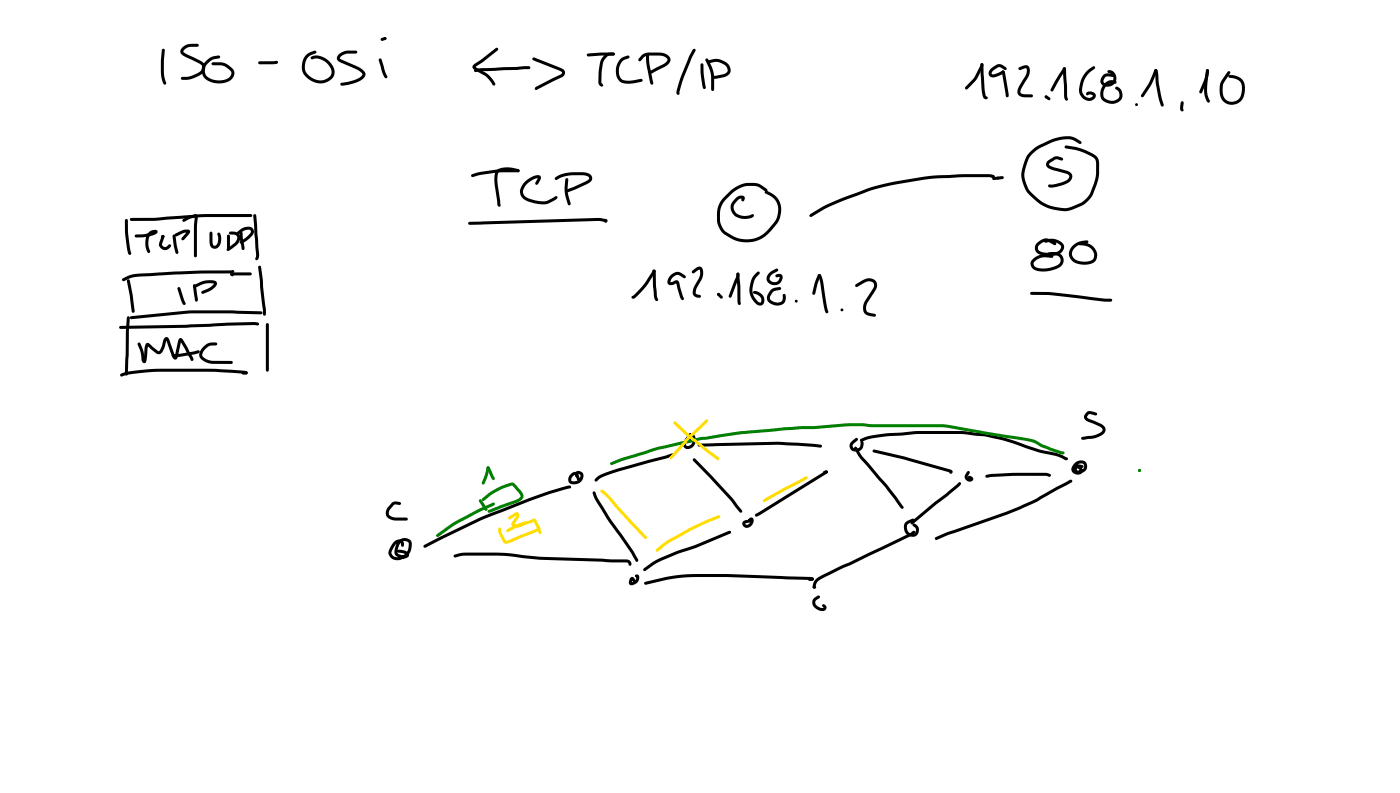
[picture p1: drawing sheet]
<svg xmlns="http://www.w3.org/2000/svg" width="337mm" height="190mm" viewBox="0 0 337 190" stroke-linecap="round" stroke-linejoin="round" font-family="sans-serif">
<g fill="#000">
<path d="M39 11.8h.5l.1 .2-.2 2.4v3.2l.6 2.4-.4 .4a3.4 3.4 0 0 1-.9-2.4v-3.7zM43.8 11.4l.9-.6 .9-.2 1.8-.1 .4 .4-.4 .3-1.4 .1a2.19 2.19 0 0 0-1.9 1v.2l.6 .4 3.3 1.6a1.85 1.85 0 0 1 1.4 1.6 1.85 1.85 0 0 1-1.1 1.9 6.1 6.1 0 0 1-4.7 1.1v-.5a7.2 7.2 0 0 0 4.7-1.7l.2-.2a.94 .94 0 0 0-.6-1.4l-3.6-1.7a1.19 1.19 0 0 1-.9-.9 1.19 1.19 0 0 1 .4-1.3zM49.6 14.6l1.4-1 1.5-.3 .3 .1 .1 .5-1.2 .3a2.78 2.78 0 0 0-2.3 3.7 4.2 4.2 0 0 0 6 .3l.2-.6-.1-.4-1.2-1.1-1.2-.4h-1.9l-.4-.4 .4-.3 2.6 .1a4.9 4.9 0 0 1 2.3 1.6 2.32 2.32 0 0 1-2.2 3.2 4.4 4.4 0 0 1-5.2-1.9 2.86 2.86 0 0 1 .9-3.4zM62.1 14.8l4.4-.2 .4 .4-.3 .3-.7 .1h-3.5l-.3-.1zM73.7 13.1l1.1-.6 .9-.3 .3 .1v.4l-1 .4a3.2 3.2 0 0 0-1.7 3.3 3.2 3.2 0 0 0 2.5 2.7 2.63 2.63 0 0 0 3.9-1.9 3.8 3.8 0 0 0-4.5-3h-.4a.69 .69 0 0 1 .2-.7 .69 .69 0 0 1 .7-.2 4.3 4.3 0 0 1 4.6 4.7 4 4 0 0 1-6.4 .8 3.8 3.8 0 0 1-.2-5.7zM81.4 13.2l.7-.6 1.2-.4h2.2l.4 .3-.4 .4h-2a1.74 1.74 0 0 0-1.8 1.1l5.3 2.6a1.36 1.36 0 0 1 .9 1.3 1.36 1.36 0 0 1-.9 1.3 11.2 11.2 0 0 1-4.8 1.4l-.3-.1v-.5a13.6 13.6 0 0 0 4.6-1.4l.4-.3a.52 .52 0 0 0 .2-.6 .52 .52 0 0 0-.4-.4l-1-.6-3.4-1.5a1.77 1.77 0 0 1-1.3-1l.1-.6zM91.1 14.1l.3-.1 .3 .3 .8 2.8 .6 1.4-.3 .3a4.4 4.4 0 0 1-1.3-2.8l-.5-1.6zM114 16.7l1.4-.3 10.7-.5h1l.4 .4-.4 .3-11.2 .5-1.6 .2-.3-.1zM113.9 15.5l5.3-4 .5 .1 .1 .2-.1 .3-3.7 2.8-1.7 1.3v-.2l.1 .2a9.1 9.1 0 0 1 4.4 3.4l.3 .6-.1 .3-.3 .1-.3-.2a6.5 6.5 0 0 0-3.6-3.2l-.5-.3a.8 .8 0 0 1-.7-.5 .8 .8 0 0 1 .3-.9zM128.1 13.9l.3-.1 6.3 2.5a1.19 1.19 0 0 1 1.1 1.1 1.19 1.19 0 0 1-.9 1.2l-5.8 3-.5-.1 .1-.5 .3-.2 5.6-2.8a.43 .43 0 0 0 .5-.3 .43 .43 0 0 0-.2-.5l-6.7-2.7-.3-.3zM141.1 13l3.3-.4h3.1l.3 .4-.3 .3-6.1 .3-.3-.1zM145.5 13.1l.9-.4h1.3v.5l-1 .1a2.06 2.06 0 0 0-1.8 2.1l-.3 1.9v2.5l.4 .7a.59 .59 0 0 1-.6 .2 .59 .59 0 0 1-.4-.4l-.1-3a6.1 6.1 0 0 1 .9-3.5z"/>
<path d="M149.1 14.2l.9-.6 .9-.3 .3 .1 .1 .5-1 .4a3.1 3.1 0 0 0-.6 4.9l.6 .1a9 9 0 0 0 3.8-.4l.3 .1 .1 .3-.3 .3a8.1 8.1 0 0 1-4.6 .3 3.3 3.3 0 0 1-1.3-4.2zM154.2 13.3l.2-.2a2.98 2.98 0 0 1 2.2-.5h1.2a3.8 3.8 0 0 1 2.7 .6 1.41 1.41 0 0 1 .7 1.4 1.41 1.41 0 0 1-1 1.2l-3.7 1.9h-.4l-.1-.3 .2-.3 3.8-2.1a.72 .72 0 0 0 .5-.7 .72 .72 0 0 0-.7-.7l-1.2-.2h-3.1l-.6 .3-1.1 1-.4-.3zM155.4 13l.3-.1 .3 .3 .2 2.5 .9 4.3-.4 .4-.4-.5-.6-2.8a10.2 10.2 0 0 1-.3-4.1zM166.6 11.9l.3-.2 .2 .1 .1 .4-.9 1.8-1.9 4.5-1 3.1v.8l-.4 .4-.3-.2-.1-.5 .8-2.9 2.2-5.5zM168.5 15.3l.2-.1 .4 .3 .1 2.2 .5 3.3-.4 .4-.4-.4-.4-2.7zM169.7 14.1l.2-.1 .3 .2 .8 1.7a8.2 8.2 0 0 1 .7 4.2v1.4l-.4 .4-.3-.4v-1.4a7.7 7.7 0 0 0-.6-3.9l-.8-1.7zM170.1 14.6l1.3-.4a3.4 3.4 0 0 1 4.2 2.9l-.4 .8-.9 .5-2.5 .5-.4-.1-.1-.2 .4-.4 2.2-.4a1.15 1.15 0 0 0 1.1-1 1.15 1.15 0 0 0-.9-1.2l-1.6-.7-2.1 .3-.3-.1zM235.8 15.3h.5l.1 .2 .3 6.3 .3 1.3 .4 .1a.49 .49 0 0 1-.4 .6 .49 .49 0 0 1-.6-.3l-.5-2.5-.2-3.4zM240.9 17h.4l.3 .7 .9 4.8v.5l-.4 .4-.3-.4-1-5.7zM238.2 16.5l.2-.2a2.14 2.14 0 0 1 2.4-.8l1.1 .7 .1 .3-.1 .2-.4 .1-.9-.6-.5-.1-1.3 .8-.4 .5a.36 .36 0 0 0 .1 .5 .36 .36 0 0 0 .5-.1l1.5-.6a.58 .58 0 0 1 1 .1l-.2 .3a3.7 3.7 0 0 1-3.2 .8 1.23 1.23 0 0 1 .1-1.9zM244.9 16.3l.9-.5a1.12 1.12 0 0 1 1.4 0 1.12 1.12 0 0 1 .4 1.3 4.5 4.5 0 0 1-1.2 2.6l-.9 1.7a.76 .76 0 0 0-.1 .9 .76 .76 0 0 0 .8 .3l1.8 .1 .3 .3-.3 .4h-1.8a1.51 1.51 0 0 1-1.5-.9 1.51 1.51 0 0 1 .2-1.7l1.4-2.2a1.89 1.89 0 0 0 .4-2.2l-1.5 .5-.3-.2zM255.6 16.3l.4-.1 .2 .4 .4 7.5a.7 .7 0 0 1-.8-.7z"/>
<path d="M261.3 17l1.6-1.1 .4 .4-.2 .3a5.8 5.8 0 0 0-3 4.7 1.62 1.62 0 0 0 .7 1.9 1.62 1.62 0 0 0 1.9-.1v-.2l-.5-.2-.8 .2a.51 .51 0 0 1-.2-.6 .51 .51 0 0 1 .6-.3 1.12 1.12 0 0 1 1.4 .4 1.12 1.12 0 0 1-.2 1.4 2.39 2.39 0 0 1-2.6-.1 2.39 2.39 0 0 1-1-2.5 6.7 6.7 0 0 1 1.9-4.2zM265.2 18l.6-.3 .7-.1 1.1 .2 .4 .3-.4 .4-1.2-.2a.98 .98 0 0 0-1 .5 .98 .98 0 0 0 .2 1.2 1.68 1.68 0 0 0 1.6-.2 1.26 1.26 0 0 0 .4-1.4 1.26 1.26 0 0 0-1.1-.8l-.2-.2a.54 .54 0 0 1 .3-.6 .54 .54 0 0 1 .6 .1 2.04 2.04 0 0 1 .6 3.3 2.04 2.04 0 0 1-3.3-.5l.1-.7zM277.6 16.7h.5l.2 .5 .3 2.9 .5 3 .7 2.1-.1 .3h-.5a3.7 3.7 0 0 1-.8-2.3l-.6-3.3-.3-2.9zM290.1 16.7h.4l.1 .3-.4 3.1a6.2 6.2 0 0 0 .7 4.2l-.4 .4a3.7 3.7 0 0 1-1.1-3.5l.5-4.1zM295.1 17.2l.3-.1 .3 .1v.4l-1.3 2a3.9 3.9 0 0 0 .3 4.3 2.32 2.32 0 0 0 3.6-.9 3.4 3.4 0 0 0-.2-3.4l-.7-.5-1.2-.4a.71 .71 0 0 1-.9-.3l.1-.3a3.2 3.2 0 0 1 3.8 4l-.2 1.1a3 3 0 0 1-3.6 1.9 3 3 0 0 1-2.2-3.4 3.6 3.6 0 0 1 .6-2.5zM235.8 15.3a.48 .48 0 0 1 .6 .1 .48 .48 0 0 1-.1 .6l-1.7 3.3-2 2.1h-.5v-.5l2.2-2.4zM255.5 16.3l.3-.1 .3 .1 .1 .2-.2 .6-2.8 4.7-.3 .2-.3-.1v-.4zM251.8 38.7l2-1.2 1.5 .4 .3 .3-.4 .4-1.4-.3-1.3 .8a.4 .4 0 0 0-.3 .3 .4 .4 0 0 0 .3 .4l4.1 1.3a1.51 1.51 0 0 1 1.2 1.4 1.51 1.51 0 0 1-1.1 1.5l-1.4 .5-2.4 .6a.59 .59 0 0 1-.7-.1 .59 .59 0 0 1-.2-.6l1.7-.2 2.7-.9a.79 .79 0 0 0 .7-.7 .79 .79 0 0 0-.7-.8l-2.2-.7a3.4 3.4 0 0 1-2.7-1.2v-.6zM247.5 36.6a11 11 0 0 1 4.5-2.8 7.8 7.8 0 0 1 6.7-.6l1.1 .7 .2 .4-.1 .2-.4 .1-1.1-.7a7.1 7.1 0 0 0-6.1 .6 9.6 9.6 0 0 0-4.8 3.3l-.3 .6a6.9 6.9 0 0 0-.8 4.7l.1 .5a6.9 6.9 0 0 0 3.2 4.3 9.7 9.7 0 0 0 7.4 1.9 7.6 7.6 0 0 0 4.6-2.7l.4-.7a12.6 12.6 0 0 0 1.4-7.6l-.4-.7a14.9 14.9 0 0 0-7.1-2.6v-.5a13.1 13.1 0 0 1 7.5 2.4l.6 1.1a13.3 13.3 0 0 1-1.4 8.2l-.4 .8a8.9 8.9 0 0 1-10.6 2.4 12.4 12.4 0 0 1-5.3-4.7 6.8 6.8 0 0 1-.1-6.4l.5-1.3zM265.6 19.9l.8-.5 .7-.1 1 .1 .3 .4-.3 .3-.8-.1a2.44 2.44 0 0 0-1.7 3.7 2.14 2.14 0 0 0 3.5-.7 1.5 1.5 0 0 0-1-1.6l.1-.5 .4-.1a2.16 2.16 0 0 1 1.2 2.6 2.16 2.16 0 0 1-2.3 1.6 2.5 2.5 0 0 1-3-2.3l.3-1.6zM277.5 16.7l.3-.1 .4 .4-1.2 2.9-2.1 3.3-.3 .2-.2-.1-.1-.5 1.8-2.8zM284 24.4h.5l.1 .3-.2 1.4 .2 .3a.48 .48 0 0 1-.7 .3 .48 .48 0 0 1-.2-.7z"/>
<path d="M290 16.7a.52 .52 0 0 1 .6 .2 .52 .52 0 0 1 0 .6l-.4 1.9-1.2 2.8-.4 .3-.2-.1-.1-.4 1.2-2.8zM30.1 52.7l.3-.1 .3 .3 .1 3.6 .8 4.4-.4 .4-.4-.5-.5-2.6-.3-2.6zM31.3 52.5l5.8-.2 9.3-.7a.66 .66 0 0 1 1.1 .2l-.1 .2-1 .3-9.3 .8h-5.5l-.3-.1zM32.5 56.4l2.5-.2 2.2-.7 .1 .4a1.47 1.47 0 0 0-1.5 1.4l-.1 1.6 .4 1.5-.3 .4a3.5 3.5 0 0 1-.7-3.6 2.04 2.04 0 0 1 2.7-1.8 .78 .78 0 0 1-.8 1.1l-2.2 .5h-2.1l-.2-.1zM38.8 56.7l.4-.3 .3 .4-.5 .5-.2-.1zM38.9 56.5h.5v.6h-.5zM38.9 56.5l.3-.1 .3 .4-.5 2.1a.74 .74 0 0 0 1.2 .2 .65 .65 0 0 1 .8-.3 1.06 1.06 0 0 1-.7 1.1 1.44 1.44 0 0 1-1.6-.3 1.44 1.44 0 0 1-.3-1.6zM42 56.3l2.3-1.1a1.02 1.02 0 0 1 1.4 .5l-.3 .6-1.5 1.5-.2-.2v-.5l1.3-1.5 .2 .3-1.1 .1-1.7 .8-.4-.1zM41.6 56.4l.2-.1 .4 .3 .7 4-.1 .3-.3 .1-.3-.3-.4-1.5-.3-2.5zM44 52.6a8 8 0 0 1 5-1.2h11.3l.4 .4-.4 .3h-7.7a22.3 22.3 0 0 0-7.1 .5l-1.3 .7-.4-.4zM47 51.7l.5 .1 .1 .2-.3 2.3v7.2l-.3 .3-.4-.3v-7.2zM50.5 55.7l.2-.1 .4 .4v2a.7 .7 0 0 0 .5 1l.4-.1 .3-.6a2.73 2.73 0 0 0 0-1.9v-.4l.3-.1a2.4 2.4 0 0 1 .3 2.8 1.34 1.34 0 0 1-1.6 1 1.34 1.34 0 0 1-.9-1.7z"/>
<path d="M54.7 56.4h.5l.1 .3v3l-.4 .4-.3-.4zM55.1 55.7l1-.1a1.65 1.65 0 0 1 1.6 1.1 1.65 1.65 0 0 1-.6 1.9l-2.1 1.7-.4-.1-.2-.2 .2-.3 1.8-1.4a1.25 1.25 0 0 0 .5-1.6l-.5-.3-1.3-.2zM57 55.7l.9-.6a2.2 2.2 0 0 1 2.9-.1l.2 .5v.5a5.2 5.2 0 0 1-3 2.6l-.4-.4 .2-.3a4.6 4.6 0 0 0 2.5-2.1v-.3a.7 .7 0 0 0-1.1-.3l-.7 .3-1.2 .8-.4-.3zM57.7 55.7h.5l.2 1.6a4.9 4.9 0 0 1 .3 2.7l-.3 .1-.3-.4-.5-2.7zM61 51.5l.2-.1 .4 .3 .7 10a.68 .68 0 0 1-.9 .7l-.1-.2 .3-1-.7-9.4zM112.6 53.4l31.2-1 1.4 .2a.53 .53 0 0 1 .8 .2 .53 .53 0 0 1-.4 .7l-.4-.3 .2-.3 .1 .4-1.7-.2-30.9 .9-.3-.1zM113.3 42a31.4 31.4 0 0 1 10.9-1.3l.6 .1 .1 .2-.3 .4a33.5 33.5 0 0 0-10.9 1.1h-.4zM119.4 40.9l.1-.1a6.2 6.2 0 0 1 5.1-.2l.3 .4-.4 .4-1.2-.3a3.5 3.5 0 0 0-3.5 .4l-.2 1.8 .8 6-.1 .3a.66 .66 0 0 1-.7-.2 .66 .66 0 0 1-.1-.7l-.7-5.4 .2-1.6zM126.2 43.6l2-1.3a1.21 1.21 0 0 1 1.8 .3l-.1 .7-.6 .9-.3 .2-.4-.3 .7-1.4 .1 .1a3.9 3.9 0 0 0-3.7 3.5l.6 1a7.6 7.6 0 0 0 4.5 1.1l.8-.2 1.9-1h.4l.1 .3-.1 .2-2 1.2a5.1 5.1 0 0 1-3.5-.1l-1.2-.3a2.59 2.59 0 0 1-2.1-2 2.59 2.59 0 0 1 .9-2.6zM133.5 42.6a10.9 10.9 0 0 1 8.2-.8 1.19 1.19 0 0 1 .7 1.1 1.19 1.19 0 0 1-.8 1l-3.5 1.7-1.6 .6-.4-.4 .4-.4a18.8 18.8 0 0 0 4.9-2.2 .49 .49 0 0 0 .2-.6 .49 .49 0 0 0-.4-.3 13 13 0 0 0-6.1 .3l-1.4 .7-.4-.4zM136 42.9h.5l.1 .2-.1 3 .7 2.9-.4 .3-.3-.2-.7-2.9-.1-1.3zM176.8 47.6a1.47 1.47 0 0 1 2.2-.2l-.2 .9h-.5v-.7l.1 .1-.9 .3-.9 1a1.75 1.75 0 0 0 .6 2.4 3.7 3.7 0 0 0 3.7 0 .48 .48 0 0 1 .2 .5 .48 .48 0 0 1-.4 .4 3.7 3.7 0 0 1-4.9-1.7 2.53 2.53 0 0 1 1-3z"/>
<path d="M174.5 46.9a7.4 7.4 0 0 1 8-2.7l1.9 1.2 .1 .3-.1 .3h-.4l-1.9-1.2a6.4 6.4 0 0 0-6.5 2 6.3 6.3 0 0 0-2.4 6.6l.2 .7a4.3 4.3 0 0 0 2.8 2.6 7 7 0 0 0 8.6-1.7l1.4-1.7a4.4 4.4 0 0 0-2.3-6.9v-.5a3.6 3.6 0 0 1 2.9 1.6 5.2 5.2 0 0 1 0 6.2 9.7 9.7 0 0 1-4.7 4.1 8.1 8.1 0 0 1-9-2.7 6.8 6.8 0 0 1 1.4-8.2zM194.7 51.5a45 45 0 0 1 11.3-5.2 49.6 49.6 0 0 1 13.5-3.4 89.7 89.7 0 0 1 19.2-.9l.4 .4-.1 .3-.3 .1-.3-.2 .1 .1a93.4 93.4 0 0 0-24.5 1.9l-5.2 1.4a86.4 86.4 0 0 0-10.7 4.3l-3 1.8-.4-.1-.1-.2zM238.4 42.2l.3-.2 .3 .2v.4l-.3 .2-.2-.1zM249.2 58.4a2.64 2.64 0 0 1 3.4-.8l1.2 .6 .1 .4-.1 .2-.4 .1-1.1-.7a2.01 2.01 0 0 0-2.8 1.6l.2 .3a4.8 4.8 0 0 0 5.1-.1l.1-.2a.7 .7 0 0 0-.2-1.1 3.3 3.3 0 0 0-3.2-.4l-.4-.1-.1-.2a2.4 2.4 0 0 1 2.5-.6l1 .3a1.78 1.78 0 0 1 1.3 1.9 1.78 1.78 0 0 1-1.6 1.6 5.8 5.8 0 0 1-5-.6 1.67 1.67 0 0 1 0-2.2zM257.9 59a4.6 4.6 0 0 1 3.3-1.3l.3 .1 .1 .5-1.4 .3a2.56 2.56 0 0 0-2.5 2.7 2.5 2.5 0 0 0 2.9 1.6l.6-.1a1.69 1.69 0 0 0 1.8-1.1 1.69 1.69 0 0 0-.7-2l-.4-.2a4.9 4.9 0 0 0-2.6-.7v-.5a4.1 4.1 0 0 1 3.4 .9 2.44 2.44 0 0 1 .9 2.9 2.44 2.44 0 0 1-2.7 1.5 3.4 3.4 0 0 1-3.8-2v-1.3zM28.7 78.4l16.1-.4 16.3-.6 .9 .1 .3 .3-.4 .4-.8-.1-6.6 .1-9.7 .5-15.8 .3-.3-.1zM29.4 67l.1-.1a8.6 8.6 0 0 1 4.9-1.2l13.7-.7 7.9-.1 .3 .3-.2 .4-.6 .1h-7.4l-13.6 .7a8.1 8.1 0 0 0-4.7 1.1h-.4zM30.6 67.2l.3-.1 .3 .3 .7 3.4 .5 4-.4 .4-.3-.4-.5-3.9-.7-3.4zM30.6 76.1h.5l.1 .2-.5 13.6-.3 .3-.4-.3 .3-10.4zM31.3 76.1l14.6-1.5h9.3l7.6 .2 .3 .4-.3 .3-7.6-.2h-9.8l-13.8 1.4-.3-.1zM42.7 69.1l.3-.2 .3 .3 1.1 3.2a.59 .59 0 0 1-.1 .9 1.44 1.44 0 0 1-.8-1.2l-.8-2.7zM46.4 68.6l1.7-.8a3.9 3.9 0 0 1 4 0v.6a3.1 3.1 0 0 1-1.8 1.6l-1.5 .6-.3-.1-.1-.3 .2-.3 2-.9 .9-.8a5 5 0 0 0-3.1 .3l-1.7 .7-.2-.1z"/>
<path d="M46.5 68.4l.2-.2 .4 .4 .5 3.5-.4 .4-.4-.4-.4-3.4zM55.5 65.6l.8-.2h3.9l.3 .4-.3 .4h-4.5l-.3-.3zM55.5 65.6l.2-.1 .4 .3v.5l-.2 .1-.4-.2zM62.1 63.9l.3-.1 .4 .3 .4 3.1 .7 7.4v.9l-.3 .4-.4-.4-1.2-11.3zM64 77.7l.3-.1 .3 .4v10.9l-.3 .4-.4-.4zM156.9 64.9l.3-.1 .3 .1v.4a19.5 19.5 0 0 1-5.1 6.4h-.5l-.1-.3 .5-.5a21.3 21.3 0 0 0 4.6-6zM157 64.9l.2-.1 .4 .3 .1 3.6 .3 2.8a.56 .56 0 0 1-.1 .9 1.2 1.2 0 0 1-.7-1.4l-.2-2.3zM161.1 66.2a1.98 1.98 0 0 1 2.8-.6l.8 .6 .2 .3-.1 .3h-.5l-.8-.5a1.73 1.73 0 0 0-2.3 1.5l1.5-.5a.86 .86 0 0 1 .6 .9l1.1 3.6-.3 .3-.3-.1-.3-.7-1-3.3h.2l-.5 .3a1.04 1.04 0 0 1-1.5 0 1.04 1.04 0 0 1 0-1.5zM166.4 65l.8-.6a1.03 1.03 0 0 1 1.3-.3 1.03 1.03 0 0 1 .5 1.2v.5a5 5 0 0 1-1 2.5l-.6 1.1-.2 1 .3 .3 .9 .2a.62 .62 0 0 1-.3 .7 .62 .62 0 0 1-.8-.2l-.6-.4-.2-.6a6.1 6.1 0 0 1 1.5-3.6l.3-1-.1-1-1.6 .9-.3-.4zM177.1 65.6l.3-.1a1.2 1.2 0 0 1 0 1.7l-1.5 4.1-.4 .2-.2-.1-.1-.4 1.7-4.4zM177.1 65.6h.5l.2 .2 .3 7.1-.4 .4-.3-.3-.1-.6zM182 65.3h.6v.5a5.1 5.1 0 0 0-1.7 4.3 2.7 2.7 0 0 0 1.9 2.6l.2-.2a1.72 1.72 0 0 0-1.9-2 .52 .52 0 0 1 .2-.6 .52 .52 0 0 1 .7 .1 1.98 1.98 0 0 1 1.6 1.3 1.98 1.98 0 0 1-.4 2 1.87 1.87 0 0 1-2.2-1.2 5.2 5.2 0 0 1 .3-6.1z"/>
<path d="M184.9 65.6l1.7-1.1 .4 .1v.5l-1.1 .6a1.19 1.19 0 0 0-.8 1.6 1.28 1.28 0 0 0 1.5 .5 1.28 1.28 0 0 0 .8-1.2l-.9-.1a.66 .66 0 0 1 .2-.7 .66 .66 0 0 1 .8 0 1.08 1.08 0 0 1 .3 1.9 1.89 1.89 0 0 1-2.2 .7 1.89 1.89 0 0 1-1.3-1.8zM185.3 69.7l.9-.6 1.2-.2 .3 .2v.4l-1.2 .3a1.88 1.88 0 0 0-1.4 1.5 .78 .78 0 0 0 .5 1 1.61 1.61 0 0 0 2.5-.3v-1.1l.4-.3a1.51 1.51 0 0 1 .2 1.9 2.55 2.55 0 0 1-4.3-.8l.1-.8zM196.7 66l.3-.1 .3 .3-.8 2.1-.5 2.3-.4 .2-.2-.1-.1-.3 .6-2.5zM196.7 66a.72 .72 0 0 1 .9 .8l1.2 6.9 .3 1.1-.1 .4-.2 .1-.4-.2-.3-1.2-1-6.2-.5-1.5zM205.7 68.3l1.6-1a2.14 2.14 0 0 1 3.5 .9l-.2 1.3-2.1 3.2a1.58 1.58 0 0 0 .1 2.3l1.7 .4 .3 .3-.1 .3a1.81 1.81 0 0 1-1.8-.2 1.96 1.96 0 0 1-1-2.9l2.3-3.8a1.09 1.09 0 0 0-.2-1.3 1.09 1.09 0 0 0-1.3-.2l-2.6 1.4-.4-.4zM248.2 62.3l.8-.6a4.1 4.1 0 0 1 2.5-.6l1.4 .1 .3 .4-.3 .4-1.5-.2a2.5 2.5 0 0 0-2.9 1.6 1.41 1.41 0 0 0 1.6 1.1 5.1 5.1 0 0 0 4.8-1.5 1.3 1.3 0 0 0-1.5-1.7l-1.3 .1-.3-.1v-.5a3.6 3.6 0 0 1 3.2 .3 2.03 2.03 0 0 1 .6 2.1 2.03 2.03 0 0 1-1.6 1.4 6 6 0 0 1-5.8-.1 1.48 1.48 0 0 1 0-2.2zM28.9 89.9l.2-.1a29.2 29.2 0 0 1 9.7-1.2 152.6 152.6 0 0 1 20.3 .5l.4 .5-.3 .3-.4-.1a163 163 0 0 0-25.3-.2l-2.7 .4-1.6 .5-.2-.1zM33.2 82.4l.2-.1 .4 .2 .7 1.9 .2 2.1 .3 .4a.53 .53 0 0 1-.6 .2 .53 .53 0 0 1-.4-.5l-.2-2-.7-1.9zM35.2 82.5a.82 .82 0 0 1 1 .3l2 1.6 .6-1 .4-1.4a.8 .8 0 0 1 .7-1 .8 .8 0 0 1 .9 .8l1.4 3.9h-.2l.8-3.7a.63 .63 0 0 1 .4-.7 .63 .63 0 0 1 .8 .4l2.3 4 .2 .6-.1 .3a.69 .69 0 0 1-.8-.7l-2.3-4 .3-.1-.9 4a.69 .69 0 0 1-.7 .6 .69 .69 0 0 1-.6-.8l-1.5-3.9h.2l-1 2.8-.5 .5-.7 .1a4 4 0 0 1-2.2-1.7l-.3-.3 .3-.1-.3 1.5a3.7 3.7 0 0 1-.5 2.6h-.5l-.1-.2 .2-.4 .3-3.2zM41.3 85.2l2.4-.3 3.9-.8 .3 .1 .1 .3-.2 .3-.9 .3-4.1 .7h-1.2l-.3-.1zM48.9 83.3l.8-.7 .8-.3h1.4l.3 .3-.3 .4h-1a2.63 2.63 0 0 0-2.2 2.6l.9 .7 1.1 .3 4.9 .1 .4 .4-.4 .3h-4.6a3 3 0 0 1-3.1-2.1l.2-.9zM58.2 89.4l1-.2 .3 .4-.3 .3-.8 .1-.2-.1z"/>
<path d="M58.9 89.4l.3-.2 .2 .1 .1 .5-.3 .1-.3-.1zM261.3 99l.7-.3 1.7 .5v.5l-.3 .1-1.6-.3-.5 .7 .8 .6a7.8 7.8 0 0 1 3.1 1.3 1.34 1.34 0 0 1-.2 2.4 9.5 9.5 0 0 1-5 1.1v-.6l1.2-.2a4.6 4.6 0 0 0 3.8-1.3v-.5l-.3-.3a6.5 6.5 0 0 0-2.8-1.3 1.31 1.31 0 0 1-1.3-1 1.31 1.31 0 0 1 .7-1.4zM137.3 113.8a1.01 1.01 0 0 1 1-.4 1.01 1.01 0 0 1 .8 .8l.3 .9-.3 .4-.4-.3-.5-1.1a1.33 1.33 0 0 0-.9 1.2v.1a1.41 1.41 0 0 0 1.6 0 1.41 1.41 0 0 0 .6-1.3l-.5-.3-.2 .8a.58 .58 0 0 1-.6-.4 .58 .58 0 0 1 .1-.7 1.15 1.15 0 0 1 1.6-.1 1.15 1.15 0 0 1 .2 1.6 2.13 2.13 0 0 1-3.4 .8l-.1-1zM143 115.1l.6-.6a16.8 16.8 0 0 1 5.6-2.2l12-3.3a.48 .48 0 0 1 .6 0 .48 .48 0 0 1 .2 .5l-3.7 1.1a103.7 103.7 0 0 0-13.6 4.1l-1.4 1-.4-.4zM142.5 118.1h.5l.6 1.3a64.7 64.7 0 0 0 5.9 9l2.8 4 1.1 1.9-.1 .6h-.5l-1.1-2.1-2.8-4a62.8 62.8 0 0 1-6-9.1l-.5-1.3zM165.6 104.1l.3-.1 .4 .4-1.2 1.8a.59 .59 0 0 0-.1 .9 .59 .59 0 0 0 .9-.2 1.59 1.59 0 0 0 .5-1.9l.2 .1-.4 1a.54 .54 0 0 1-.6-.2 .54 .54 0 0 1 .1-.7 .79 .79 0 0 1 .9-.8 .79 .79 0 0 1 .6 1.1 1.83 1.83 0 0 1-.7 1.9 1.83 1.83 0 0 1-2.1 .1l-.2-.6 .1-.6zM166.6 110.2h.5l9 9.4 2.3 3-.1 .5-.2 .1-.3-.2-2.3-2.9-8.9-9.4zM167.8 106.7l19.1-.6 8.9 .5 1.5 .2 .3 .4-.4 .3-10.3-.7-18.9 .5-.2-.1zM197.9 113.3a.66 .66 0 0 1 1.1 .1l-.1 .2-.7 .2-.3-.1zM205.4 107.4l.3-.1 .3 .2 1.4 2.2 5.9 6.9 3.9 5.1-.1 .4-.2 .2a4.7 4.7 0 0 1-1.8-2.2l-2.3-3.1-6-6.8-1.4-2.4zM204.7 106.1l1-.8h.5l-.1 .5-.9 .8-.3 .5a.62 .62 0 0 0 .6 .6l1.1-.2 .3-1.5a.59 .59 0 0 1 .7 .2 .59 .59 0 0 1 0 .7 1.73 1.73 0 0 1-1.5 1.6 1.73 1.73 0 0 1-1.8-1.1v-.7zM206.8 105.6a11.6 11.6 0 0 1 5.4-1.4l4.4-.3a58.8 58.8 0 0 1 11.6-.4l3.8 .1a47.4 47.4 0 0 1 14.8 3.4l3.5 1.1a15.1 15.1 0 0 1 5.8 1.6l.5 .3 .1 .2a.74 .74 0 0 1-1.2 0l-1.8-.7-4-.8-3.1-1.1a46.7 46.7 0 0 0-15.7-3.3 94.8 94.8 0 0 0-13.9 .3 38.6 38.6 0 0 0-8.8 1.1l-1.1 .4-.3-.1z"/>
<path d="M209.9 108.1l.3-.1a221 221 0 0 1 18.3 4.8 .49 .49 0 0 1 .5 .6 .49 .49 0 0 1-.7 .3v-.5v.3a219.8 219.8 0 0 0-18.3-4.8l-.3-.4zM232.5 113.3l.3-.2 .3 .4-.4 .9a.48 .48 0 0 0 .6 .6v.2a.58 .58 0 0 1-.5-.8l.3-.1a.76 .76 0 0 1 .7 1.1 .76 .76 0 0 1-1.3 .1l-.4-.4-.2-.5zM236.9 114.2l1.4-.3 6.3-.3h6.9l1.1 .3 .1 .3a.78 .78 0 0 1-1.2 .1h-8l-6.3 .5-.2-.1zM258.3 111.2a1.65 1.65 0 0 1 1.8-.6 1.65 1.65 0 0 1 1.2 1.4 1.9 1.9 0 0 1-3.1 1.2 1.25 1.25 0 0 1 1.3-1.6l.9 .2v.5h-1.3l-.2 .5a.31 .31 0 0 0 .1 .3 .31 .31 0 0 0 .4-.1 1.13 1.13 0 0 0 1.2-.9 .78 .78 0 0 0-.4-.8 .78 .78 0 0 0-.9 .1 1.91 1.91 0 0 0-1 1.4l.4 .4h.8a.49 .49 0 0 0-.5-.7 .43 .43 0 0 1 .2-.7 .43 .43 0 0 1 .6 .3 1.09 1.09 0 0 1 .3 1.6 1.09 1.09 0 0 1-1.6 .2 1.34 1.34 0 0 1-1-1.1 1.34 1.34 0 0 1 .6-1.3zM94.1 120.9l1-.4 1 .1 .3 .4-.3 .3-1.3-.1-1.1 1.2a1.09 1.09 0 0 0-.2 1.3 1.09 1.09 0 0 0 1.1 .6h3.1l.4 .4-.4 .4h-2.7a1.99 1.99 0 0 1-2.3-1.8l.3-1.2zM94.8 130.1a1.31 1.31 0 0 1 1.3-.5 1.31 1.31 0 0 1 1 1l-.1 .7-.2 .1-.3-.1-.1-.8a.78 .78 0 0 0-1.3 .4l-1 1.9a1.62 1.62 0 0 0 2.7 .6 2.61 2.61 0 0 0 1.3-3.2 1.4 1.4 0 0 0-2.1 .7l-.4 1.1v.9l1.2 .5 .8-.1-.4-.3-.8-.2a.75 .75 0 0 1-.9-.4l.3-.4 1.3 .2a1.05 1.05 0 0 1 1 .5 1.05 1.05 0 0 1-.1 1.2l-.8 .3-1-.2-.9-.4-.4-.6a4.4 4.4 0 0 1 .8-3 1.87 1.87 0 0 1 2.5-.5 1.87 1.87 0 0 1 .6 2.5 3.2 3.2 0 0 1-4.9 1.9l-.5-.7v-.7l.6-1.3zM101.8 131.1l4.1-2.2 10.8-5.1 15.3-5.8 4.4-1.3 .6-.1 .3 .4-.3 .3-4.8 1.3-4.9 1.8-11 4.3-14 6.9-.4-.1zM109.1 133.4a8.1 8.1 0 0 1 4.1-.7 56 56 0 0 1 12.5 .6l4.2 .5 20.8 .6a1.15 1.15 0 0 1 1.1 1.2l-.1 .2a.53 .53 0 0 1-.7-.5l-.3-.2-20.9-.6-4.2-.4a71.4 71.4 0 0 0-14.3-.6l-1.9 .4-.3-.1zM151.6 138.7l.2-.1a.78 .78 0 0 1 .8 1.1l-.2 .1-.6-.5h.3l-.2 .7-.1-.1a1.26 1.26 0 0 0 1.1-.8v-.5l.2 .1-.4-.1a.5 .5 0 0 1 .5-.6 .5 .5 0 0 1 .5 .6 1.75 1.75 0 0 1-2.4 1.8l-.1-.8zM154.7 136.6a29 29 0 0 1 10.2-4.9l2.1-.7 8.1-3.4h.6l.1 .3-.3 .3-8.2 3.4a38.4 38.4 0 0 0-12.3 5.6l-.4-.3zM154.9 139.9l5.2-1.3a48.9 48.9 0 0 1 12.1-.7l22.9 .7a.43 .43 0 0 1 .5 .4 .43 .43 0 0 1-.3 .5l-.3-.2-7.2-.2a202.6 202.6 0 0 0-25.1-.2l-7.4 1.6-.4-.1zM178.7 125.2l.6-.2 1.2-.1v.5l-1.3 .4v.1a.9 .9 0 0 0 1.2-1l.3 .1-.3 .2h-.5a.69 .69 0 0 1 .9-.9 .69 .69 0 0 1 .3 1.2 1.4 1.4 0 0 1-1.1 1.2 1.4 1.4 0 0 1-1.5-.7z"/>
<path d="M181.5 123.6l16.9-10.5h.5l.1 .3-.3 .4-16 9.9-.9 .4-.2-.1zM194.3 138.9l1-.1 .3 .3a.82 .82 0 0 1-1.4 .1zM219 125.4l5.7-4.8 2.8-2.1 2.9-2.5 .3-.2 .2 .1 .1 .5-.5 .5-11 9h-.5zM217.6 125.5l1.7-.9 .4 .1 .1 .4-1.2 .6a1.37 1.37 0 0 0-.1 2.2l.1 .1a1.18 1.18 0 0 0 1.3 .1l.3-.7a1.05 1.05 0 0 0-.8-1.1l-.1-.2a.68 .68 0 0 1 1.2 .1 1.66 1.66 0 0 1-.1 2.4 1.66 1.66 0 0 1-2.4-.2 2.36 2.36 0 0 1-.4-2.9zM224.8 129.2l2.8-1.3 14.4-5 2.7-1.1 4.2-1.9 8.3-4.6h.5v.5l-7.4 4.1a42.4 42.4 0 0 1-7.8 3.5l-14.6 5.1-2.7 1.2-.4-.1zM196.2 139.1l1.2-.8 4-2 17.3-8.2a1.16 1.16 0 0 1 1.2-.5 1.1 1.1 0 0 1-.8 1.2l-19.7 9.3a5.9 5.9 0 0 0-3 1.9l-.4 1.3a.48 .48 0 0 1-.6-.1 .48 .48 0 0 1 0-.6l.3-.8zM195.5 140.8h.6v.5l-.5 .1-.2-.3zM195.6 143.7l1-.6h.4l.2 .3-.2 .3-.7 .4a1.04 1.04 0 0 0-.2 1.1 1.04 1.04 0 0 0 .8 .7l1 .1-.3-.5a.57 .57 0 0 1 .6-.3 .57 .57 0 0 1 .4 .5 1 1 0 0 1-.4 1 1 1 0 0 1-1.1 0 1.92 1.92 0 0 1-1.6-2.9z"/>
<circle cx="241.1" cy="17.3" r=".37"/>
<circle cx="255.9" cy="16.5" r=".36"/>
<circle cx="277.9" cy="17" r=".37"/>
<circle cx="290.3" cy="17" r=".36"/>
<circle cx="124.5" cy="41" r=".36"/>
<circle cx="238.6" cy="42.4" r=".37"/>
<circle cx="55.7" cy="65.9" r=".36"/>
<circle cx="157.2" cy="65.1" r=".36"/>
<circle cx="197" cy="66.2" r=".36"/>
<circle cx="198.7" cy="113.4" r=".36"/>
<circle cx="195.3" cy="139.1" r=".37"/>
</g>
<g fill="#000">
<path d="M91.6 9.3l1-.4 .3 .3-.2 .4-.8 .2-.3-.1z" fill-rule="evenodd"/>
<path d="M251.2 23h.5l.7 .4 .1 .3-.1 .3h-.4l-.7-.4-.2-.3z" fill-rule="evenodd"/>
<path d="M238.8 42.5l1.1-.1 .4 .4-.4 .3-1 .2z" fill-rule="evenodd"/>
<path d="M239.6 42.5l1.4-.2 .3 .4-.3 .3-1.1 .1-.2-.1z" fill-rule="evenodd"/>
<path d="M172.5 70.5h.5l.7 .7v.5h-.5l-.7-.7z" fill-rule="evenodd"/>
<circle cx="92.6" cy="9.2" r=".36"/>
<circle cx="251.5" cy="23.3" r=".36"/>
<circle cx="273.2" cy="25.1" r=".36"/>
<circle cx="238.9" cy="42.9" r=".36"/>
<circle cx="172.7" cy="70.7" r=".36"/>
<circle cx="191.4" cy="72.3" r=".36"/>
<circle cx="202.4" cy="74.4" r=".36"/>
</g>
<g fill="#008000">
<path d="M115.2 120l.3-.1 .3 .2 1.3 2v.5a.58 .58 0 0 1-.8-.3l-1.1-1.8z"/>
<path d="M115.9 119.7l1.5-1.2a12.7 12.7 0 0 1 6-2.5l1.8 1.9a1.47 1.47 0 0 1 .7 1.5 1.47 1.47 0 0 1-1.2 1.1l-6.6 2.5a.5 .5 0 0 1-.6 .1 .5 .5 0 0 1-.2-.5l6.7-2.5 .9-.5a.45 .45 0 0 0 .1-.8l-1.9-2.2-2 .7-1.4 .7-1.5 .9-1.8 1.4h-.5z"/>
<path d="M117.1 112.1l.5 .1v.5l-.4 1.8-.7 1.7-.3 .2-.3-.1-.1-.3z"/>
<path d="M117.1 112.2l.2-.1a2.72 2.72 0 0 1 1.2 2 1.07 1.07 0 0 1 .4 1.2l-.3 .1-.3-.2-1.2-2.5z"/>
<path d="M105 128.4l3.6-2.7 1.6-.9 5.6-2.9 2.6-1.1h.5l.1 .3-.2 .3-3.2 1.4-5.8 3.1-4.4 3.1-.5-.1-.1-.2z"/>
<path d="M146.7 111.2l2.4-1 8.6-2.8 10.6-2.4 2.3-.2a96.4 96.4 0 0 1 13.5-1.7l8.2-.7h3.2l8.8-.7h3.2l2 .2h17.4l21.2 3.6 2.8 1.4 4.7 1.5 .3 .4-.3 .4-.7-.1-4.6-1.7-1.8-1-.9-.3-20.7-3.4-17.4-.1-2-.2h-3.2l-8.7 .7h-3.2l-8.2 .7a95.4 95.4 0 0 0-13.5 1.7l-2.2 .2-10.6 2.5-8.3 2.5-2.5 1-.3-.1z"/>
<circle cx="117.3" cy="112.4" r=".36"/>
</g>
<circle cx="273.9" cy="113" r=".36" fill="#008000"/>
<g fill="#fd0">
<path d="M119.9 126.8h.5l.2 1.3 1.1 1.9 6.7-2.7 1-.6h.5a.52 .52 0 0 1-.3 .7l-.9 .5-5.7 2.4a1.87 1.87 0 0 1-1.6 .3l-.6-.5-.8-1.7-.2-.8z"/>
<path d="M121.8 127.2l2.4-1.2 4-1.4a.68 .68 0 0 1 .9 .6l1.1 2.7-.1 .3-.3 .1-.3-.2-1.3-2.9 .3 .1-4 1.3-2.3 1.2h-.5l-.1-.3z"/>
<path d="M122.3 124.2l1.5-1a.81 .81 0 0 1 1 .3 .81 .81 0 0 1-.2 1.1l-1 1.4v-.2l1.1 .2 1.6-.7 .4 .1v.4l-1.2 .7a2.24 2.24 0 0 1-2.6-.4l.1-.5 1.1-1.6v-.3h.2l-1.8 1.1-.4-.3z"/>
<path d="M161.9 101.3h.5l3.3 3.1 7.1 5.5 .2 .3-.1 .3h-.5l-7.2-5.6-3.2-3.1z"/>
<path d="M165.1 105.1l4.6-4.3h.5v.6l-4.5 4.2-4.2 4.6h-.5v-.5z"/>
<path d="M144.4 117.7l.5-.1 2.3 2.2a80.4 80.4 0 0 0 8.2 9.1v.5h-.5a99.5 99.5 0 0 1-8.7-9.6l-1.8-1.6z"/>
<path d="M157.8 131.9l2.9-2.3a73.1 73.1 0 0 1 12-5.8l.4 .1 .1 .2-.2 .4a68.4 68.4 0 0 0-13 6.5l-1.8 1.5-.5-.1z"/>
<path d="M183.5 119.9l9.9-5.3 .4-.2 .3 .1 .1 .3-.2 .3-10.1 5.5-.5-.1-.1-.2z"/>
</g>
<path d="M247.7 70.2l.3-.1a119.3 119.3 0 0 1 17.6 1.6l1.7 .2v.5l-.3 .1a32.7 32.7 0 0 1-7.7-.8l-7-.8-4.3-.1-.4-.3z" fill="#000"/>
</svg>
